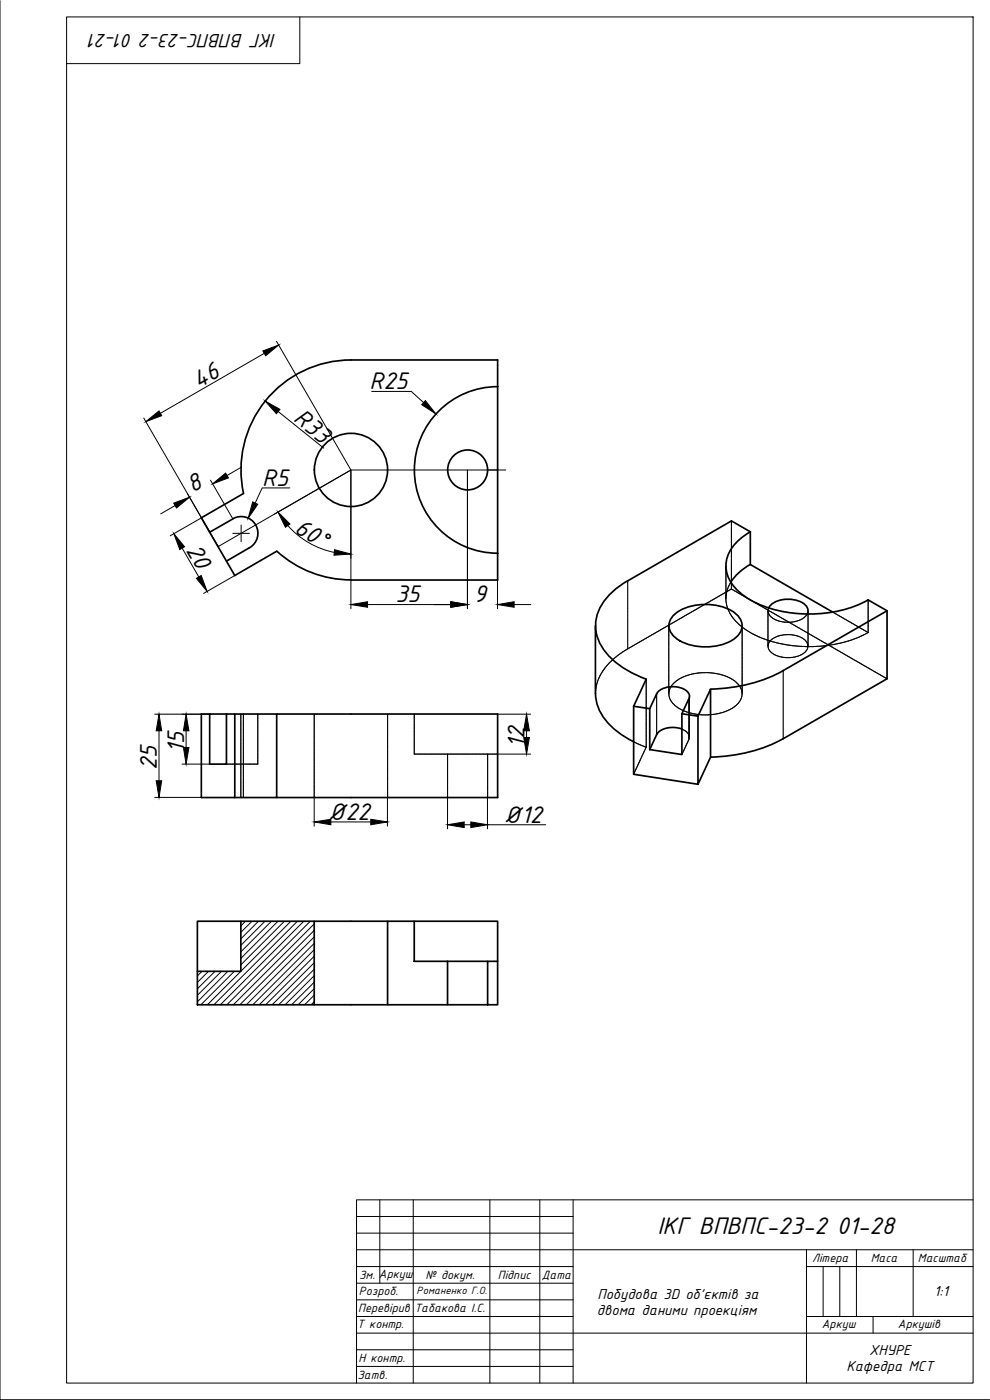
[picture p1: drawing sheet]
<svg xmlns="http://www.w3.org/2000/svg" width="297mm" height="420mm" viewBox="0 0 297 420" stroke-linecap="round" stroke-linejoin="round" font-family="sans-serif">
<defs><g id="words">
<g font-size="7.8">
<text x="59.6" y="116.7" transform="rotate(-30 59.6 116.7)">46</text>
<text x="110.9" y="116.8">R25</text>
<text x="87.8" y="126.2" transform="rotate(39 87.8 126.2)">R33</text>
<text x="57.9" y="147.9" transform="rotate(-30 57.9 147.9)">8</text>
<text x="78.7" y="145.8">R5</text>
<text x="88" y="159.5" transform="rotate(30 88 159.5)">60°</text>
<text x="55.7" y="165" transform="rotate(60 55.7 165)">20</text>
<text x="118.6" y="180.8">35</text>
<text x="142.2" y="180.8">9</text>
<text x="55.2" y="225.9" transform="rotate(-90 55.2 225.9)">15</text>
<text x="157.4" y="224.5" transform="rotate(-90 157.4 224.5)">12</text>
<text x="47.1" y="231" transform="rotate(-90 47.1 231)">25</text>
<text x="98.5" y="246">Ø22</text>
<text x="151.2" y="246.9">Ø12</text>
<text x="197.3" y="370.3">ІКГ ВПВПС-23-2 01-28</text>
</g>
<text font-size="6.2" x="82.8" y="10.3" transform="rotate(-180 82.8 10.3)">ІКГ ВПВПС-23-2 01-21</text>
<g font-size="4.7">
<text x="179.2" y="389.7">Побудова 3D об'єктів за</text>
<text x="280.3" y="388.9">1:1</text>
<text x="179.1" y="394.7">двома даними проекціям</text>
<text x="260.8" y="406.5">ХНУРЕ</text>
<text x="254" y="411.5">Кафедра МСТ</text>
</g>
<g font-size="3.9">
<text x="107.7" y="383.7">Зм. Аркуш</text>
<text x="127.7" y="383.8">№ докум.</text>
<text x="149.4" y="383.8">Підпис</text>
<text x="162.6" y="383.8">Дата</text>
<text x="243.7" y="378.8">Літера</text>
<text x="261.2" y="378.7">Маса</text>
<text x="275.4" y="378.8">Масштаб</text>
<text x="107.7" y="388.8">Розроб.</text>
<text x="107.5" y="393.7">Перевірив</text>
<text x="124.3" y="393.8">Табакова І.С.</text>
<text x="107.2" y="398.5">Т контр.</text>
<text x="246.6" y="398.6">Аркуш</text>
<text x="269.4" y="398.7">Аркушів</text>
<text x="107.3" y="413.8">Затв.</text>
<text x="107.6" y="408.7">Н контр.</text>
</g>
<text font-size="3.4" x="125" y="388.4">Романенко Г.О.</text>
<g font-size=".3">
<text x="149.1" y="140.4">B</text>
<text x="64.9" y="163.5">B</text>
</g>
</g></defs>
<!-- layer: 0 -->
<g fill="none" stroke="#000" stroke-width=".3">
<path d="M20 5.1h272v410h-272zM90 5.1v14h-70M107 365.1h65M107 370.1h65M107 375.1h185M114 360.1v25M124 360.1v55M147 360.1v55M162 360.1v55M172 360.1v55M242 375.1v40M257 375.1v20"/>
<path d="M274 375.1v20M292 360.1h-185v55M107 380.1h65M107 385.1h65M107 390.1h65M107 395.1h65M242 380.1h50M242 395.1h50M247 380.1v15M252 380.1v15M262 395.1v5M107 400.1h185"/>
<path d="M107 405.1h65M107 410.1h65"/>
</g>
<!-- layer: MD_Hidden -->
<g fill="none" stroke="#000" stroke-width=".34">
<path d="M219.5 156.3v.4M219.5 156.8v.4M219.5 157.3v.3M219.5 157.7v.3M219.5 158.1v.4M219.5 158.6v.3M219.5 159v.3M219.5 159.4v.5M219.5 159.9v.3M214 180h-.2M214.1 179.9h-.1M214.2 179.7v.1"/>
<path d="M214.6 179.6l-.3 .1M214.9 179.4l-.3 .1M215.1 179.3l-.1 .1M215.2 179.2l-.1 .1M215.4 179.1l-.1 .1M215.6 179l-.2 .1M215.7 178.9l-.1 .1M215.9 178.8l-.1 .1M216 178.7l-.1 .1M216.2 178.6l-.1 .1M216.4 178.6h-.1M216.7 178.4l-.3 .1"/>
<path d="M216.9 178.3h-.2M217 178.2h-.1M217.2 178.1h-.1M217.3 178v.1M217.4 178l.4-.3v.3M217.8 179.5v.5M217.8 169.8v.3M217.8 170.2v.4M217.8 170.7v.3M217.8 171.1v.3M217.8 171.5v.5M217.8 172v.3"/>
<path d="M217.8 172.4v.3M217.8 172.8v.5M217.8 173.4v.3M217.8 173.7v.3M217.8 174.1v.5M217.8 174.7v.3M217.8 175v.3M217.8 175.4v.5M217.8 176v.3M217.8 176.4v.3M217.8 176.7v.5M217.8 177.3v.3"/>
<path d="M217.8 178.1v.4M217.8 178.6v.3M217.8 179.1v.2M217.9 178.2v.3M217.9 178.6l-.1 .1M217.9 178v.1M218 177.8v.2M218 177.6l-.1 .1M218.1 177.7l-.1 .1M218.1 177.3v.2M218.2 177.1l-.1 .1M218.2 177h.1"/>
<path d="M218.3 176.8v.1M218.3 177.4l-.1 .1M218.4 176.6l-.1 .1M218.4 176.4v.1M218.7 175.9l-.3 .5M218.7 177.2l-.3 .2M218.8 175.6l-.1 .3M218.9 175.4v.1M219 177l-.3 .2M219.1 175l-.2 .3M219.1 177h-.1M219.2 174.9l-.1 .1"/>
<path d="M219.3 174.7l-.1 .1M219.3 176.9h-.1M219.5 176.6v.2M219.5 160.3v.3M219.5 160.7v.5M219.5 161.2v.3M219.5 161.6v.3M219.5 162v.5M219.5 162.6v.3M219.5 162.9v.3M219.5 163.3v.3M219.5 163.7v.1"/>
<path d="M219.5 163.9v.3M219.5 164.3v.2M219.5 164.6v.3M219.5 165v.1M219.5 165.2v.3M219.5 165.6v.3M219.5 165.9v.3M219.5 166.3v.1M219.5 166.5v.3M219.5 166.9v.3M219.5 167.3v.3M219.5 167.6v.1"/>
<path d="M219.5 167.8v.3M219.5 168.2v.3M219.5 168.6v.3M219.5 169h.1M219.5 169.1v.3M219.5 169.5v.3M219.5 169.9v.3M219.5 170.3v.4M219.5 170.8v.3M219.5 171.2v.3M219.5 171.6v.4M219.5 172.1v.3"/>
<path d="M219.5 172.5v.3M219.5 172.9v.5M219.5 173.4v.3M219.5 173.8v.3M219.5 174.2v.5M219.5 174.8v.2M219.5 175.1v.3M219.5 175.5v.5M219.5 176.1v.3M219.5 176.4v.2M219.5 176.8h-.2M219.6 176.9h.1"/>
<path d="M219.8 177h.1M219.9 177l.1 .1M220.1 177.1l.1 .1M220.3 177.2l.4 .3M220.7 177.5h.2M220.9 177.6l.1 .1M221.1 177.7v.1M221.2 177.8l.3 .1M221.5 178l.3 .1M221.9 178.2h.1M222 178.3h.1M222.2 178.4h.1"/>
<path d="M222.3 178.4l.3 .2M222.7 178.6l.3 .2M223 178.8l.1 .1M223.2 178.9l.1 .1M223.3 179l.1 .1M223.5 179.1l.1 .1M223.6 179.2h.2M223.8 179.3l.3 .2M224.2 179.5h.1M224.3 179.6l.3 .1M224.6 179.7l.1 .1M224.8 179.8l.2 .2"/>
<path d="M181.9 199.9l-.2 .4M182.2 199.6l-.2 .3M182.6 199.2l-.4 .4M182.7 199.1l-.1 .1M183.1 198.7l-.3 .3M183.3 198.5l-.2 .1M183.9 197.9l-.6 .6M184.2 197.7l-.2 .2M184.5 197.4l-.3 .2M184.7 197.3l-.2 .1M184.8 197.2h-.1M184.9 197.1h-.1"/>
<path d="M185.1 196.9l-.1 .1M185.2 196.8l-.1 .1M185.4 196.7l-.1 .1M185.5 196.6l-.1 .1M185.7 196.5l-.1 .1M186 196.3l-.3 .1M186.3 196l-.3 .2M186.4 195.9v.1M186.6 195.8l-.1 .1M186.7 195.7l-.1 .1M186.9 195.6l-.1 .1M187.1 195.5l-.2 .1"/>
<path d="M187.2 195.4l-.1 .1M187.4 195.3l-.1 .1M187.5 195.2l-.1 .1M187.7 195.1l-.1 .1M187.9 195l-.2 .1M188 194.9l-.1 .1M188.4 194.7l-.3 .2M188.8 194.5l-.3 .1M188.9 194.4h-.1M189.1 194.3l-.1 .1M189.2 194.2l-.1 .1M189.4 194.1l-.1 .1"/>
<path d="M189.6 194l-.2 .1M190.1 193.7l-.5 .3M190.2 193.6l-.1 .1M190.4 193.5l-.1 .1M190.7 193.4l-.3 .1M191.1 193.2l-.3 .1M191.2 193.1h-.1M191.3 193h.1M191.9 192.7l-.5 .3M192 192.6l-.1 .1M192.2 192.5l-.1 .1M192.3 192.4l-.1 .1"/>
<path d="M192.5 192.3l-.1 .1M193 192.1l-.5 .2M193.1 191.9l-.1 .1M193.3 191.9h-.1M193.5 191.8h-.1M193.6 191.7h-.1M194 191.5l-.3 .1M194.1 191.4l-.1 .1M194.3 191.3h-.1M194.4 191.2v.1M195.1 190.8l-.6 .4M195.2 190.8h.1"/>
<path d="M195.4 190.6l-.1 .1M195.6 190.5l-.1 .1M195.9 190.4l-.3 .1M196.2 190.2l-.2 .1M196.4 190.1l-.1 .1M196.7 189.9l-.3 .1M197.1 189.7l-.3 .2M197.2 189.6l-.1 .1M197.4 189.5l-.1 .1M197.5 189.4l-.1 .1M197.9 189.2l-.3 .2M198 189.1l-.1 .1"/>
<path d="M198.2 189.1h-.1M198.3 188.9l-.1 .1M198.7 188.8l-.3 .1M199 188.6l-.3 .1M199.1 188.5v.1M199.3 188.4l-.1 .1M199.8 188.1l-.5 .2M200 188l-.1 .1M200.1 187.9l-.1 .1M200.3 187.8l-.1 .1M200.4 187.7v.1M200.7 187.8v.1"/>
<path d="M200.7 188v.3M200.7 188.4v.3M200.7 188.8v.4M200.7 189.3v.3M200.7 189.7v.3M200.7 190.1v.4M200.7 190.6v.3M200.7 191v.3M200.7 191.4v.5M200.7 191.9v.3M200.7 192.3v.3M200.7 192.7v.5"/>
<path d="M200.7 193.3v.2M200.7 193.6v.3M200.7 194v.3M200.7 194.4v.1M200.7 194.6v.3M200.7 194.9v.3M200.7 195.3v.3M200.7 195.7v.1M200.7 195.9v.3M200.7 196.3v.3M200.7 196.6v.3M200.7 197v.1"/>
<path d="M200.7 197.2v.3M200.7 197.6v.3M200.7 198v.2M200.7 198.3v.1M200.7 198.5v.3M200.7 198.9v.3M200.7 199.3v.3M200.7 199.6v.1M200.7 199.8v.3M201 187.5l-.5 .2M201.1 187.4h-.1M201.3 187.3h-.1"/>
<path d="M201.4 187.2h-.1M201.6 187.1l-.1 .1M201.9 186.9l-.3 .1M202.1 186.8l-.1 .1M202.2 186.7l-.1 .1M202.4 186.6l-.1 .1M202.6 186.5l-.2 .1M202.9 186.3l-.3 .2M203 186.2l-.1 .1M203.2 186.1l-.1 .1M203.4 186.1h-.1M203.5 186h-.1"/>
<path d="M203.9 185.8l-.3 .1M204 185.7h-.1M204.2 185.6h-.1M204.3 185.5h.1M204.9 185.2l-.5 .3M205 185.1l-.1 .1M205.1 185v.1M205.3 184.9l-.1 .1M205.5 184.8l-.1 .1M205.8 184.7l-.3 .1M206 184.5l-.1 .1M206.1 184.4l-.1 .1"/>
<path d="M206.3 184.4h-.1M206.5 184.3h-.2M207 184l-.5 .2M207.1 183.9h-.1M207.3 183.8l-.1 .1M207.4 183.7l-.1 .1M207.6 183.6l-.1 .1M207.8 183.5l-.2 .1M207.9 183.4l-.1 .1M208.1 183.3l-.1 .1M208.2 183.2v.1M208.4 183.1l-.1 .1"/>
<path d="M208.9 182.8l-.5 .3M209 182.8h.1M209.2 182.7l-.1 .1M209.4 182.6h-.1M209.5 182.5h-.1M209.9 182.3l-.3 .2M210 182.2h-.1M210.2 182.1l-.1 .1M210.4 182l-.1 .1M210.7 181.8l-.3 .2M210.9 181.7l-.2 .1M211 181.7h-.1"/>
<path d="M211.2 181.5l-.1 .1M211.3 181.4l-.1 .1M211.5 181.4h-.1M211.7 181.3h-.2M211.8 181.2h-.1M212 181.1h-.1M212.1 181l-.1 .1M212.3 180.9h-.1M213 180.5l-.7 .3M213.1 180.4l-.1 .1M213.3 180.3l-.1 .1M213.8 180l-.5 .3"/>
<path d="M217.8 180.1v.3M217.8 180.5l.1 .4M217.9 181v.1M218 181.2v.1M218 181.4v.1M218 181.6l.1 .1M218.1 181.7v.3M218.2 182.1v.1M218.2 182.3l.1 .3M218.4 182.6v.2M218.4 182.8v.1M218.5 183v.1"/>
<path d="M218.6 183.2v.1M218.7 183.3v.1M218.7 183.5l.1 .1M218.8 183.7l.1 .1M218.9 183.9h.1M218.9 184l.1 .1M219.1 184.2v.1M219.2 184.3v.1M219.2 184.5l.1 .1M219.4 184.7h.1M219.5 184.8v.1M219.6 185v.1"/>
<path d="M219.7 185.1l.1 .1M219.8 185.3l.1 .1M219.9 185.4l.1 .1M220 185.5l.1 .2M220.1 185.7l.2 .2M220.4 186v.1M220.5 186.1l.1 .1M220.6 186.3l.1 .1M220.7 186.4l.3 .2M221 186.7l.5 .5M221.5 187.2l.1 .1M221.7 187.3l.1 .1"/>
<path d="M221.8 187.5l.2 .2M222.1 187.7l.1 .1M222.2 187.8l.3 .2M222.5 188.1l.1 .1M222.7 187.8v.1M222.7 188v.3M222.7 188.4v.3M222.7 188.8v.4M222.7 189.3v.3M222.7 189.7v.3M222.7 190.1v.4M222.7 190.6v.3"/>
<path d="M222.7 191v.3M222.7 191.4v.5M222.7 191.9v.3M222.7 192.3v.3M222.7 192.7v.5M222.7 193.3v.2M222.7 193.6v.3M222.7 194v.3M222.7 194.4v.1M222.7 194.6v.3M222.7 194.9v.3M222.7 195.3v.3"/>
<path d="M222.7 195.7v.1M222.7 195.9v.3M222.7 196.3v.3M222.7 196.6v.3M222.7 197v.1M222.7 197.2v.3M222.7 197.6v.3M222.7 198v.2M222.7 198.3v.1M222.7 198.5v.3M222.7 198.9v.3M222.7 199.3v.3"/>
<path d="M222.7 199.6v.1M222.7 199.8v.3M222.7 188.2l.2 .2M223 188.4l.1 .1M223.1 188.5l.1 .1M223.3 188.6l.1 .1M223.4 188.7l.1 .1M223.6 188.8l.1 .1M223.7 189h.1M223.9 189.1h.1M224 189.2l.5 .2M224.5 189.5l.6 .3"/>
<path d="M225.1 180l.1 .1M225.2 189.9h.1M225.3 180.1l.4 .3M225.3 189.9l.1 .1M225.5 190l.6 .4M225.8 180.4l.1 .1M225.9 180.5l.1 .1M226.1 180.6l.8 .4M226.1 190.4l.5 .2M226.7 190.6l.1 .1M226.8 190.7l.7 .3M226.9 181.1h.1"/>
<path d="M227.1 181.1l.1 .1M227.2 181.3h.1M227.4 181.4h.1M227.5 191.1l.6 .2M227.5 181.4l.3 .2M227.9 181.6l.1 .1M228 181.7l.1 .1M228.2 191.3l.1 .1M228.2 181.8l.4 .3M228.4 191.4l.1 .1M228.6 191.5h.1M228.7 182.1l.4 .2"/>
<path d="M228.7 191.6l.8 .3M229.2 182.4l.4 .2M229.6 191.9h.1M229.7 182.7h.1M229.8 191.9l.1 .1M229.8 182.8l.3 .1M230 192l.1 .1M230.1 192.1l.5 .1M230.2 182.9l.4 .3M230.4 183.3l.1 .2M230.4 184l.1-.3 .1 .5M230.4 193.3v.4l.1-.4"/>
<path d="M230.4 184.1v.1M230.4 184.2v.3M230.4 184.6v.3M230.4 185v.3M230.4 185.4v.1M230.4 185.5v.3M230.4 185.9v.3M230.4 186.3v.3M230.4 186.7v.1M230.4 186.9v.3M230.4 187.2v.3M230.4 187.6v.3"/>
<path d="M230.4 188v.1M230.4 188.2v.3M230.4 188.6v.2M230.4 188.9v.3M230.4 189.3v.1M230.4 189.5v.3M230.4 189.9v.3M230.4 190.2v.3M230.4 190.6v.5M230.4 191.2v.3M230.4 191.6v.3M230.4 191.9v.5"/>
<path d="M230.4 192.5v.3M230.4 192.9v.3M230.5 182.9v.1M230.5 193.9v.2M230.5 183.1v.1M230.5 194.2v.1M230.5 194.4l.1 .4M230.5 182.8v.1M230.6 182.6l-.1 .1M230.6 182.4v.1M230.6 184.2l.1 .1M230.6 183.2l.5 .3"/>
<path d="M230.7 194.9v.1M230.7 192.2l.1 .1M230.7 192.9l-.2 .3M230.8 195l.1 .3M230.8 184.4l.1 .3M230.8 192.7l-.1 .1M230.8 192.3h.2M230.9 192.6l-.1 .1M230.9 184.7l.4 .3M231 195.4l.3 .3M231 192.4l-.1 .1M231 192.4h.1"/>
<path d="M231.1 192.3v.1M231.1 183.5l.1 .1M231.2 192.4h.1M231.3 185.1l.3 .2M231.3 183.6h.1M231.4 195.7l.1 .1M231.4 192l-.2 .2M231.4 192.4l.1 .1M231.4 183.7l.3 .2M231.5 195.9l.1 .1M231.6 191.9l-.1 .1M231.6 192.5l.4 .2"/>
<path d="M231.6 185.3l.1 .1M231.6 196l.2 .1M231.7 185.5h.2M231.8 183.9h.1M231.8 196.1l.1 .1M231.9 191.7l-.3 .2M231.9 185.5l.1 .1M231.9 196.2l.2 .1M231.9 184h.1M232 191.6h-.1M232.1 185.7h.1M232.1 196.3l.1 .1"/>
<path d="M232.1 192.7h.1M232.1 184.1l.1 .1M232.2 185.8h.1M232.3 196.4l1.1 .5M232.3 192.7l.4 .1M232.3 184.2l.2 .1M232.3 191.4l-.2 .2M232.4 185.8l.1 .1M232.5 185.9l.5 .2M232.6 184.4l.6 .3M232.7 191.2l-.3 .1M232.8 191.1l-.1 .1"/>
<path d="M232.8 192.9h.2M233 191.1h-.1M233 192.9l.3 .1M233.1 186.1l.1 .1M233.2 191l-.1 .1M233.3 186.2v.1M233.3 184.7v.1M233.4 190.9l-.1 .1M233.4 193h.1M233.4 184.8l.1 .1M233.4 186.3l.5 .1M233.5 196.9l.1 .1"/>
<path d="M233.6 193h.1M233.6 184.9l.1 .1M233.7 197h.1M233.7 190.8l-.3 .1M233.7 193.1h.1M233.7 185l.3 .2M233.8 197.1h.2M233.9 190.8h-.1M233.9 193.1h.2M234 186.4l.1 .1M234 197.1h.1M234.1 185.2v.1"/>
<path d="M234.1 190.7l-.1 .1M234.1 193.2h.1M234.1 186.5h.2M234.2 197.1l.5 .1M234.2 185.3l.5 .2M234.3 190.7h-.2M234.3 193.2h.1M234.3 186.5l.1 .1M234.3 190.7h.1M234.5 193.2l.3 .1M234.5 190.6h.2M234.5 186.6h.1"/>
<path d="M234.7 186.6h.3M234.7 185.6l.2 .1M234.8 197.2l.3 .1M234.8 190.6h-.1M234.8 193.3h.1M235 190.5l-.1 .1M235 193.3h.2M235 185.8h.1M235.1 186.6l.4 .1M235.2 197.3h.3M235.2 185.8l.3 .2M235.2 193.4h.1"/>
<path d="M235.4 190.5h-.3M235.4 193.4h.1M235.5 190.5h.3M235.5 197.3l.1 .1M235.5 186.1l.3 .1M235.6 193.4l.5 .1M235.6 186.7h.3M235.7 197.4h.3M235.8 186.2l.2 .1M236 186.7h.1M236 186.3l.1 .1M236.1 197.4h.3"/>
<path d="M236.1 193.5l.3 .1M236.2 186.8h.1M236.2 186.4l.1 .1M236.3 190.5h-.5M236.3 186.5l.1 .1M236.4 190.5h.3M236.4 186.8h.1M236.5 197.4h.1M236.5 186.6h.1M236.5 193.6h.3M236.6 186.8l.3 .1M236.6 197.4h.3"/>
<path d="M236.7 186.7h.2M236.8 190.5h.3M236.9 193.6l.1 .1M236.9 186.7h.3M237 186.9h.1M237.1 193.7h.1M237.2 190.5h.1M237.2 187h.1M237.2 193.7h.2M237.3 187.1h.1M237.3 190.5h.1M237.3 197.3l-.3 .1"/>
<path d="M237.4 197.3h.3M237.4 193.7l.5 .1M237.4 187.2l.3 .1M237.5 190.5h.1M237.7 190.5h.1M237.8 197.3h.1M237.8 186.6l-.5 .1M237.8 187.4h.1M237.9 190.6h.1M238 187.5h.1M238 193.8h.3M238.1 190.6l.3 .1"/>
<path d="M238.1 187.5l.1 .1M238.2 186.6h-.3M238.3 197.2l-.3 .1M238.3 187.6l.1 .1M238.3 197.2h.2M238.4 193.8l.4 .1M238.4 190.7h.1M238.4 187.7l.1 .1M238.5 197.1h.1M238.5 186.5l-.2 .1M238.6 187.8l.1 .1M238.6 190.7h.2"/>
<path d="M238.7 197.1h.1M238.7 186.5h-.1M238.8 187.9l.2 .2M238.8 190.8h.1M238.9 186.4l-.1 .1M238.9 193.9h.3M239 190.8h.1M239.1 188.1l.1 .1M239.2 190.8l.6 .3M239.3 188.2l.1 .1M239.3 193.9h.3M239.4 196.9l-.5 .2"/>
<path d="M239.4 188.3l.3 .1M239.4 186.3l-.4 .1M239.5 196.9h-.1M239.6 186.2l-.1 .1M239.6 193.9l.2 .1M239.7 196.8l-.1 .1M239.7 188.5l.3 .1M239.9 194h.1M239.9 191.1h.1M240 194h.2M240.1 191.2h.1M240.1 188.7h.1"/>
<path d="M240.2 186l-.5 .2M240.2 191.3h.1M240.2 196.6l-.4 .2M240.2 194h.3M240.2 188.8h.1M240.4 188.8l.4 .3M240.4 196.5l-.1 .1M240.4 191.3l.1 .1M240.6 191.4l.1 .1M240.6 196.4l-.1 .1M240.6 194h.5M240.7 185.8l-.5 .2"/>
<path d="M240.7 191.5l.1 .1M240.8 185.7h-.1M240.8 191.6h.2M240.9 196.2l-.3 .2M240.9 189.1l.1 .1M241 185.5l-.1 .1M241 191.7l.3 .2M241 196.1v.1M241 189.2l.1 .1M241.1 185.5h-.1M241.2 196l-.1 .1M241.2 194h.3"/>
<path d="M241.2 189.3l.3 .2M241.3 185.3l-.1 .1M241.3 191.9l.1 .1M241.5 195.7l-.2 .3M241.5 192l.2 .2M241.5 189.5l.3 .2M241.6 194.1h.3M241.6 195.6v.1M241.7 192.3l.1 .1M241.8 184.8l-.5 .5M241.9 195.4l-.2 .2M241.9 192.4l.2 .5"/>
<path d="M241.9 189.7h.1M241.9 184.7v.1M241.9 194.1h.5M242 195.2l-.1 .1M242 184.5v.1M242 189.8l.1 .1M242.1 195.1l-.1 .1M242.1 192.9l.1 .1M242.1 184.4h.1M242.2 184.3h-.1M242.2 189.9h.1M242.2 193.1l.2 .3"/>
<path d="M242.3 194.7l-.2 .3M242.3 194.6h.1M242.3 190l.3 .1M242.4 193.4v.1M242.4 194v.1M242.4 194.2l-.1 .3M242.4 183.3v.3M242.4 183.7v.3M242.4 184.1v.1M242.4 184.2v.3M242.4 184.6v.3M242.4 185v.3"/>
<path d="M242.4 185.4v.1M242.4 185.5v.3M242.4 185.9v.3M242.4 186.3v.3M242.4 186.7v.1M242.4 186.9v.3M242.4 187.2v.3M242.4 187.6v.3M242.4 188v.1M242.4 188.2v.3M242.4 188.6v.2M242.4 188.9v.3"/>
<path d="M242.4 189.3v.1M242.4 189.5v.3M242.4 189.9v.3M242.4 190.2v.3M242.4 190.6v.5M242.4 191.2v.3M242.4 191.6v.3M242.4 191.9v.5M242.4 192.5v.3M242.4 192.9v.3M242.4 193.3v.6M242.5 194.1h.3"/>
<path d="M242.7 190.2l.2 .1M242.9 194.1h.3M243 190.3l.1 .1M243.2 190.5l.2 .1M243.2 194.1h.5M243.5 190.6l.6 .4M243.8 194.1h.3M244.1 191l.1 .1M244.3 191.1l.3 .2M244.3 194l-.1 .1M244.3 194h.2M244.6 194h.3"/>
<path d="M244.6 191.3h.1M244.8 191.4h.1M244.9 191.5l.1 .1M245 194h-.1M245.1 194h.3M245.1 191.6l.3 .1M245.4 191.8l.3 .1M245.5 194h.3M245.7 191.9l.3 .2M245.9 193.9h.4M246.1 192.2h.1M246.3 192.2v.1"/>
<path d="M246.4 192.3l.1 .1M246.4 193.9h.3M246.5 192.4l.3 .2M246.8 193.8h.3M246.9 192.6l.1 .1M247.1 192.7h.1M247.2 192.8l.1 .1M247.3 193.8h-.2M247.4 193.8h.1M247.4 192.9l.5 .3M247.6 193.8h-.1M248 193.3l.3 .1"/>
<path d="M248.2 193.7l-.5 .1M248.3 193.5l.3 .1M248.6 193.7h-.3M248.7 193.6l.1 .1M248.8 193.7l.1 .1M249 193.6h-.3M249 193.6h.1M249 193.8l.1 .1M249.2 193.9l.1 .1M249.2 193.5h.1M249.3 194l.1 .1M249.5 194.1l.4 .3"/>
<path d="M249.5 193.5h-.1M249.6 193.5h.1M249.8 193.5h.1M249.8 183.7h.1M250 183.8l.1 .1M250 194.4h.1M250.1 193.4l-.2 .1M250.1 183.9h.1M250.1 194.5h.1M250.3 194.6l.3 .1M250.3 183.9l.1 .1M250.4 193.4h-.3"/>
<path d="M250.5 193.3h.1M250.5 184.1h.1M250.6 184.2l.5 .2M250.6 194.8l.3 .1M251 194.9v.1M251.1 184.4l.1 .1M251.1 195l.1 .1M251.2 193.2l-.5 .1M251.2 195.1l.2 .1M251.3 184.5l.1 .1M251.4 193.2h-.2M251.4 195.2l.1 .1"/>
<path d="M251.5 184.6v.1M251.6 184.7l.3 .2M251.6 195.3l.3 .2M251.7 193.1l-.3 .1M251.9 184.9l.2 .1M251.9 195.5l.1 .1M252.1 193l-.3 .1M252.1 185h.1M252.1 195.6l.1 .1M252.1 193h.2M252.2 195.7l.3 .1M252.3 185.1l.2 .2"/>
<path d="M252.6 185.3l.4 .2M252.6 195.9l.3 .1M252.8 192.8l-.5 .2M252.9 196.1h.1M253 192.8h-.1M253.1 196.2h.1M253.1 185.5l.1 .1M253.2 196.3h.1M253.2 185.6l.1 .1M253.4 196.3l.4 .3M253.4 185.8h.1M253.5 192.7l-.4 .1"/>
<path d="M253.5 185.8l.3 .2M253.6 192.6h.1M253.8 192.6h.1M253.9 186l.1 .1M253.9 196.6l.1 .1M254 186.1l.1 .1M254 196.7l.1 .1M254.1 192.5h-.1M254.2 186.2l.1 .1M254.2 196.8l.1 .1M254.3 192.4l-.1 .1M254.3 192.4h.2"/>
<path d="M254.3 196.9l.5 .2M254.4 186.3l.1 .1M254.5 186.4l.3 .2M254.8 192.3l-.3 .1M254.8 192.2h.2M254.8 186.6l.3 .1M254.8 197.2l.3 .2M255.1 192.2h.1M255.2 186.8h.1M255.2 197.4h.1M255.3 197.5h.1M255.4 192.1l-.2 .1"/>
<path d="M255.4 186.9h.1M255.4 192.1h.1M255.5 186.9l.1 .1M255.5 197.6l.4 .2M255.7 187.1l.4 .2M255.9 191.9l-.3 .1M256 197.9h.1M256 191.9h-.1M256.2 187.3v.1M256.2 198h.1M256.2 191.8l-.1 .1M256.3 198l.3 .2"/>
<path d="M256.3 187.4l.1 .1M256.5 187.5l.6 .4M256.6 198.2l.3 .2M257 198.4v.1M257.1 191.5l-.8 .3M257.1 187.9l.1 .1M257.1 198.5l.1 .1M257.3 191.4h-.1M257.3 198.6l.1 .1M257.3 188h.1M257.4 191.3l-.1 .1M257.4 188.1h.2"/>
<path d="M257.4 198.7l.5 .3M257.6 188.2l.3 .1M257.6 191.3h-.1M257.9 188.4h.2M257.9 199l.1 .1M258.1 188.5h.1M258.1 199.1h.1M258.2 199.2l.3 .1M258.3 188.6h.1M258.4 188.6l.3 .2M258.5 190.8l-.8 .4M258.6 199.3l.3 .2"/>
<path d="M258.7 188.8l.3 .2M258.9 199.6h.1M259.1 189l.2 .2M259.1 199.6l.1 .1M259.2 199.7l.1 .1M259.3 190.5l-.8 .3M259.4 199.8l.3 .2M259.4 189.2l.1 .1M259.5 190.4h-.1M259.5 189.3l.2 .1M259.6 190.3h-.1M259.7 189.4h.1"/>
<path d="M259.8 190.2h-.1M259.9 189.5l.1 .1M260.1 189.6v.1M260.1 190l-.2 .2M260.2 189.7h.1M260.3 189.9l-.1 .1M260.4 189.8h.1M260.5 189.8l-.2 .1M260.5 180v.3M260.5 180.4v.3M260.5 180.8v.4M260.5 181.3v.3"/>
<path d="M260.5 181.7v.3M260.5 182.1v.4M260.5 182.6v.3M260.5 183v.3M260.5 183.4v.5M260.5 183.9v.3M260.5 184.3v.3M260.5 184.7v.5M260.5 185.3v.2M260.5 185.6v.3M260.5 186v.5M260.5 186.6v.3"/>
<path d="M260.5 186.9v.3M260.5 187.3v.5M260.5 187.9v.3M260.5 188.3v.3M260.5 188.6v.5M260.5 189.2v.3M260.5 189.6v.2M72.3 214.3v.5M72.3 214.8v.3M72.3 215.2v.3M72.3 215.6v.3M72.3 216v.1"/>
<path d="M72.3 216.2v.3M72.3 216.5v.3M72.3 216.9v.3M72.3 217.3v.5M72.3 217.8v.3M72.3 218.2v.3M72.3 218.6v.5M72.3 219.2v.3M72.3 219.5v.3M72.3 219.9v.3M73 214.3v.5M73 214.8v.3"/>
<path d="M73 215.2v.3M73 215.6v.3M73 216v.1M73 216.2v.3M73 216.5v.3M73 216.9v.3M73 217.3v.5M73 217.8v.3M73 218.2v.3M73 218.6v.5M73 219.2v.3M73 219.5v.3"/>
<path d="M73 219.9v.3M77.3 214.3v.2M77.3 214.6v.3M77.3 215v.5M77.3 215.6v.3M77.3 215.9v.3M77.3 216.3v.3M77.3 216.7v.1M77.3 216.9v.3M77.3 217.3v.3M77.3 217.6v.3M77.3 218v.5"/>
<path d="M77.3 218.6v.3M77.3 218.9v.3M77.3 219.3v.5M77.3 219.9v.3M94.3 214.3v.5M94.3 214.8v.3M94.3 215.2v.3M94.3 215.6v.3M94.3 216v.1M94.3 216.2v.3M94.3 216.5v.3M94.3 216.9v.3"/>
<path d="M94.3 217.3v.5M94.3 217.8v.3M94.3 218.2v.3M94.3 218.6v.5M94.3 219.2v.3M94.3 219.5v.3M94.3 219.9v.3M116.3 214.3v.5M116.3 214.8v.3M116.3 215.2v.3M116.3 215.6v.3M116.3 216v.1"/>
<path d="M116.3 216.2v.3M116.3 216.5v.3M116.3 216.9v.3M116.3 217.3v.5M116.3 217.8v.3M116.3 218.2v.3M116.3 218.6v.5M116.3 219.2v.3M116.3 219.5v.3M116.3 219.9v.3M124.3 214.3v.2M124.3 214.6v.3"/>
<path d="M124.3 215v.5M124.3 215.6v.3M124.3 215.9v.3M124.3 216.3v.3M124.3 216.7v.1M124.3 216.9v.3M124.3 217.3v.3M124.3 217.6v.3M124.3 218v.5M124.3 218.6v.3M124.3 218.9v.3M124.3 219.3v.5"/>
<path d="M124.3 219.9v.3M178.6 208.1v.1M178.7 207.5v.1M178.7 207.7v.3M178.7 207.3v.2M178.7 207.2v.1M178.8 206.8l-.1 .3M178.8 206.6v.1M178.8 206.4v.1M178.9 206.2l-.1 .2M178.9 205.9v.3M178.9 205.7v.1"/>
<path d="M179 205.5v.1M179.1 205.1l-.1 .3M179.2 205l-.1 .1M179.3 204.4l-.1 .5M179.4 204.3h.1M179.5 203.9l-.1 .3M179.6 203.7l-.1 .1M179.7 203.5l-.1 .2M179.9 203l-.2 .5M180.2 202.5l-.3 .5M180.3 202.4l-.1 .1M180.3 202.2v.1"/>
<path d="M180.5 202.1h-.1M180.6 201.9l-.1 .1M180.7 201.5l-.1 .3M180.8 201.4v.1M180.9 201.3v.1M181.1 201.1l-.1 .1M181.3 200.8l-.2 .2M181.4 200.7h-.1M181.5 200.5l-.1 .1M181.6 200.4h-.1M193.9 203.8v.2M193.9 204v.3"/>
<path d="M193.9 204.4v.3M193.9 204.8v.3M193.9 205.2v.1M193.9 205.4v.3M193.9 205.7v.3M193.9 206.1v.3M193.9 206.5v.1M193.9 206.7v.3M193.9 207.1v.2M193.9 207.4v.3M193.9 207.8v.5M193.9 208.4v.3"/>
<path d="M193.9 208.7v.3M193.9 209.1v.5M193.9 209.7v.3M193.9 210.1v.3M193.9 210.4v.5M193.9 211v.3M193.9 211.4v.3M193.9 211.8v.4M193.9 212.3v.3M193.9 212.7v.3M193.9 213.1v.4M193.9 213.6v.3"/>
<path d="M193.9 214v.3M193.9 214.4v.4M193.9 214.9v.3M193.9 215.3v.3M193.9 215.7v.5M193.9 216.2v.3M193.9 216.6v.3M193.9 217v.5M193.9 217.6v.2M193.9 217.9v.3M193.9 218.3v.5M193.9 218.9v.3"/>
<path d="M193.9 219.2v.3M193.9 219.6v.3M200.7 208.1v.2M200.7 200.2v.3M200.7 200.6v.3M200.7 201v.4M200.7 201.5v.3M200.7 201.9v.3M200.7 202.3v.4M200.7 202.8v.3M200.7 203.2v.3M200.7 203.6v.4"/>
<path d="M200.7 204.1v.3M200.7 204.5v.3M200.7 204.9v.5M200.7 205.4v.3M200.7 205.8v.3M200.7 206.2v.5M200.7 206.8v.3M200.7 207.1v.3M200.7 207.5v.5M200.7 208v.2M200.7 208.4v.1M200.7 208.6v.1"/>
<path d="M200.7 208.7v.2M200.7 207.6v.3M200.7 209h.1M200.8 209.1v.2M200.9 207.1l-.2 .5M200.9 209.3v.1M200.9 206.9v.2M200.9 209.5l.1 .1M201 209.7v.1M201 206.8h.1M201 206.5v.2M201 209.8l.3 .5"/>
<path d="M201.1 206.4v.1M201.3 210.3l.1 .1M201.4 205.9l-.2 .4M201.4 210.5l.1 .1M201.5 205.7v.2M201.5 210.7l.2 .2M201.8 205.5l-.3 .2M201.8 210.9v.1M201.8 211.1l.1 .1M202 211.2l.1 .1M202 205.2l-.2 .2M202.1 205.1h.1"/>
<path d="M202.1 211.3l.1 .1M202.3 211.5l.2 .2M202.4 204.8l-.2 .2M202.5 211.8h.1M202.7 204.6l-.2 .2M202.7 211.8l.2 .2M202.8 204.4l-.1 .1M203 204.3l-.1 .1M203 212.1l.1 .1M203.1 212.2l.3 .2M203.2 204.2l-.2 .1M203.3 204.1l-.1 .1"/>
<path d="M203.4 212.4l.1 .1M203.5 204l-.1 .1M203.6 212.5l.3 .2M203.6 203.9l-.1 .1M203.8 203.8h-.1M203.9 203.7l-.1 .1M203.9 212.7l.1 .1M204.1 203.6l-.1 .1M204.1 212.8l.1 .1M204.3 212.9h.1M204.4 213l.3 .1M204.4 203.5l-.3 .1"/>
<path d="M204.6 218.8l.1 .1M204.7 213.1l.2 .1M204.8 218.9l.4 .2M204.9 213.2l.1 .1M204.9 203.2l-.4 .2M205.1 203.1l-.1 .1M205.1 213.3h.1M205.3 203l-.2 .1M205.3 213.4h.1M205.3 219.2h.1M205.4 203h.1M205.4 213.4l.1 .1"/>
<path d="M205.4 219.2l.1 .1M205.6 219.3l.1 .1M205.6 202.9h-.1M205.6 213.5l.6 .2M205.7 219.5h.2M205.8 202.8l-.1 .1M205.9 219.5l.2 .3M206.2 219.8l.2 .2M206.3 202.6l-.4 .2M206.3 213.7l.1 .1M206.5 202.6h-.1M206.5 213.8l.1 .1"/>
<path d="M206.7 213.9l.3 .1M206.8 209v.3M206.8 209.3v.3M206.8 209.7v.3M206.8 210.1v.1M206.8 210.3v.3M206.8 210.7v.2M206.8 211v.3M206.8 211.4v.1M206.8 211.6v.3M206.8 212v.3M206.8 212.3v.3"/>
<path d="M206.8 212.7v.1M206.8 212.9v.3M206.8 213.3v.3M206.8 213.7v.3M206.8 214v.5M206.8 214.6v.3M206.8 215v.3M206.8 215.3v.5M206.8 215.9v.3M206.8 216.3v.3M206.8 216.7v.4M206.8 217.2v.3"/>
<path d="M206.8 217.6v.3M206.8 218v.4M206.8 218.5v.3M206.8 218.9v.3M206.8 219.3v.5M206.8 219.8v.3M207.1 214h.1M207.2 202.4l-.6 .2M207.2 214l.5 .1M207.4 202.4h-.1M207.8 214.1l.4 .1M207.8 202.3l-.3 .1"/>
<path d="M208.2 202.2l-.3 .1M208.3 202.1l-.1 .1M208.3 214.2h.1M208.4 202.1h.1M208.5 214.3h.1M208.7 214.3h.1M208.7 202.1h-.1M208.9 202.1h-.1M208.9 214.3l.1 .1M209 202.1h.1M209 214.4h.2M209.3 202l-.2 .1"/>
<path d="M209.3 214.4l.4 .1M209.8 202h-.5M209.8 214.5h.3M209.9 201.9h.3M210.2 214.5h.5M210.3 201.9h.1M210.4 201.9h.2M210.7 201.9h.1M210.7 214.5h.3M210.8 201.9h.3M211.1 214.5h.3M211.2 201.9h.3"/>
<path d="M211.5 214.5h.5M211.9 201.8l-.3 .1M212 201.8h.1M212 214.5h.3M212.1 201.8l.3 .1M212.5 201.9h.3M212.7 214.5h-.3M212.8 214.5h.3M212.9 201.9h.5M213.1 214.5h.2M213.4 214.5h.3M213.4 201.9l.2 .1"/>
<path d="M213.6 202h.1M213.7 214.4h.3M213.8 202h.2M214 202h.1M214.1 214.4h.1M214.2 202.1h.1M214.3 214.4h.1M214.4 202.1h.3M214.5 214.3h.1M214.8 202.1l.4 .1M214.8 214.3h-.1M215.1 214.2l-.3 .1"/>
<path d="M215.2 214.2h.1M215.3 202.2h.1M215.5 202.3h.3M215.7 214.1l-.3 .1M215.9 202.4h.1M215.9 214.1h-.1M216 202.4h.2M216.2 202.4l.1 .1M216.2 214h-.3M216.4 202.5h.1M216.4 213.9l-.1 .1M216.6 202.5l.1 .1"/>
<path d="M216.7 202.6h.2M216.9 202.6l.1 .1M217 213.8l-.5 .1M217.1 202.7h.1M217.1 213.7h-.1M217.3 202.7l.1 .1M217.5 202.8l.3 .1M217.8 202.9l.6 .3M218 213.4l-.8 .3M218.2 213.3l-.1 .1M218.4 213.2l-.1 .1M218.5 203.2l.1 .1"/>
<path d="M218.5 213.1l-.1 .1M218.7 203.3l.2 .2M218.7 213.1h-.1M218.9 213l-.1 .1M219 203.5l.3 .1M219 212.9l-.1 .1M219.2 212.9h-.1M219.3 203.7l.3 .1M219.4 212.7l-.2 .1M219.5 212.6l-.1 .1M219.6 203.8l.3 .2M219.7 212.6h-.1"/>
<path d="M219.8 212.4v.1M220 204l.3 .3M220 212.3l-.1 .1M220.2 212.3h-.2M220.3 212.1l-.1 .1M220.4 204.3l.2 .3M220.5 212l-.2 .1M220.6 211.9l-.1 .1M220.7 204.6l.7 .7M220.8 211.8h-.2M221.5 205.4l.1 .1M221.6 211l-.8 .8"/>
<path d="M221.6 205.5l.1 .1M221.7 210.9h-.1M221.7 205.7l.1 .1M221.8 210.7l-.1 .1M221.9 210.5l-.1 .2M221.9 205.8v.1M222 206v.1M222 210.4l-.1 .1M222 206.1l.1 .1M222.1 210.2l-.1 .1M222.2 206.3v.1M222.2 206.5l.1 .1"/>
<path d="M222.3 206.6l.1 .2M222.3 209.7l-.2 .5M222.4 206.8l.1 .5M222.4 209.6v.1M222.5 209.4v.1M222.5 209.2v.1M222.5 207.3l.1 .3M222.6 208.7h.1M222.6 208.8l-.1 .3M222.6 207.7v.1M222.6 208.4v.2M222.7 208.3l-.1 .1"/>
<path d="M222.7 200.2v.3M222.7 200.6v.3M222.7 201v.4M222.7 201.5v.3M222.7 201.9v.3M222.7 202.3v.4M222.7 202.8v.3M222.7 203.2v.3M222.7 203.6v.4M222.7 204.1v.3M222.7 204.5v.3M222.7 204.9v.5"/>
<path d="M222.7 205.4v.3M222.7 205.8v.3M222.7 206.2v.5M222.7 206.8v.3M222.7 207.1v.3M222.7 207.5v.7M259.7 200l.1 .1M259.9 200.1l.1 .1M260.1 200.2v.1M260.2 200.3l.1 .1M260.3 200.4h.2M260.5 200.5l.3 .1"/>
<path d="M260.9 200.7h.1M261 200.7l.1 .1M261.2 200.9h.1M261.3 201l.5 .2M261.8 201.2l.1 .1M262 201.3l.1 .1M262.2 201.4l.1 .1M262.3 201.5l.5 .3M262.8 201.8h.1M263 201.9h.1M263.1 202l.1 .1M263.3 202.1l.4 .2"/>
<path d="M263.8 202.4h.1M263.9 202.4l.3 .2M264.2 202.6l.2 .1M264.4 202.7l.1 .1M264.6 202.8l.3 .2M264.9 203l.1 .1M265.1 203.1l.1 .1M265.2 203.2h.1M265.4 203.3l.3 .2M265.7 203.5h.2M265.9 203.6h.1M266.1 203.7h.1"/>
<path d="M67.9 229.3h.2M68.2 229.3h.4M68.7 229.3h.3M69.1 229.3h.3M69.5 229.3h.4M70 229.3h.3M70.4 229.3h.3M70.8 229.3h.4M71.3 229.3h.3M71.7 229.3h.3M72.1 229.3h.3M72.3 220.3v.1"/>
<path d="M72.3 220.5v.3M72.3 220.9v.2M72.3 221.2v.3M72.3 221.6v.5M72.3 222.2v.3M72.3 222.5v.3M72.3 222.9v.5M72.3 223.5v.3M72.3 223.9v.3M72.3 224.2v.3M72.3 224.6v.1M72.3 224.8v.3"/>
<path d="M72.3 225.2v.3M72.3 225.6v.2M72.3 225.9v.5M72.3 226.5v.3M72.3 226.9v.3M72.3 227.2v.5M72.3 227.8v.3M72.3 228.2v.3M72.3 228.6v.3M72.3 228.9v.1M72.3 229.1v.3M72.3 229.5v.3"/>
<path d="M72.3 229.9v.3M72.3 230.3v.4M72.3 230.8v.3M72.3 231.2v.3M72.3 231.6v.4M72.3 232.1v.3M72.3 232.5v.3M72.3 232.9v.3M72.3 233.3h.1M72.3 233.4v.3M72.3 233.8v.3M72.3 234.2v.3"/>
<path d="M72.3 234.6v.4M72.3 235.1v.3M72.3 235.5v.3M72.3 235.9v.4M72.3 236.4v.3M72.3 236.8v.3M72.3 237.2v.3M72.3 237.6v.1M72.3 237.7v.3M72.3 238.1v.3M72.3 238.5v.3M72.3 238.9v.5"/>
<path d="M72.5 229.3h.1M72.6 229.3h.3M73 229.3h.3M73 220.3v.1M73 220.5v.3M73 220.9v.2M73 221.2v.3M73 221.6v.5M73 222.2v.3M73 222.5v.3M73 222.9v.5M73 223.5v.3"/>
<path d="M73 223.9v.3M73 224.2v.3M73 224.6v.1M73 224.8v.3M73 225.2v.3M73 225.6v.2M73 225.9v.5M73 226.5v.3M73 226.9v.3M73 227.2v.5M73 227.8v.3M73 228.2v.3"/>
<path d="M73 228.6v.3M73 228.9v.1M73 229.1v.3M73 229.5v.3M73 229.9v.3M73 230.3v.4M73 230.8v.3M73 231.2v.3M73 231.6v.4M73 232.1v.3M73 232.5v.3M73 232.9v.3"/>
<path d="M73 233.3h.1M73 233.4v.3M73 233.8v.3M73 234.2v.3M73 234.6v.4M73 235.1v.3M73 235.5v.3M73 235.9v.4M73 236.4v.3M73 236.8v.3M73 237.2v.3M73 237.6v.1"/>
<path d="M73 237.7v.3M73 238.1v.3M73 238.5v.3M73 238.9v.5M73.4 229.3h.3M73.8 229.3h.1M74 229.3h.3M74.3 229.3h.3M74.7 229.3h.2M75 229.3h.3M75.4 229.3h.3M75.8 229.3h.3"/>
<path d="M76.2 229.3h.1M76.3 229.3h.3M76.7 229.3h.3M77.1 229.3h.1M77.3 229.3h.1M77.3 220.3v.3M77.3 220.6v.3M77.3 221v.1M77.3 221.2v.3M77.3 221.6v.3M77.3 222v.3M77.3 222.3v.5"/>
<path d="M77.3 222.9v.3M77.3 223.3v.3M77.3 223.6v.5M77.3 224.2v.3M77.3 224.6v.3M77.3 225v.3M77.3 225.3v.1M77.3 225.5v.3M77.3 225.9v.3M77.3 226.3v.3M77.3 226.7v.4M77.3 227.2v.3"/>
<path d="M77.3 227.6v.3M77.3 228v.4M77.3 228.5v.3M77.3 228.9v.3M94.3 220.3v.1M94.3 220.5v.3M94.3 220.9v.2M94.3 221.2v.3M94.3 221.6v.5M94.3 222.2v.3M94.3 222.5v.3M94.3 222.9v.5"/>
<path d="M94.3 223.5v.3M94.3 223.9v.3M94.3 224.2v.3M94.3 224.6v.1M94.3 224.8v.3M94.3 225.2v.3M94.3 225.6v.2M94.3 225.9v.5M94.3 226.5v.3M94.3 226.9v.3M94.3 227.2v.5M94.3 227.8v.3"/>
<path d="M94.3 228.2v.3M94.3 228.6v.3M94.3 228.9v.1M94.3 229.1v.3M94.3 229.5v.3M94.3 229.9v.3M94.3 230.3v.4M94.3 230.8v.3M94.3 231.2v.3M94.3 231.6v.4M94.3 232.1v.3M94.3 232.5v.3"/>
<path d="M94.3 232.9v.3M94.3 233.3h.1M94.3 233.4v.3M94.3 233.8v.3M94.3 234.2v.3M94.3 234.6v.4M94.3 235.1v.3M94.3 235.5v.3M94.3 235.9v.4M94.3 236.4v.3M94.3 236.8v.3M94.3 237.2v.3"/>
<path d="M94.3 237.6v.1M94.3 237.7v.3M94.3 238.1v.3M94.3 238.5v.3M94.3 238.9v.5M116.3 220.3v.1M116.3 220.5v.3M116.3 220.9v.2M116.3 221.2v.3M116.3 221.6v.5M116.3 222.2v.3M116.3 222.5v.3"/>
<path d="M116.3 222.9v.5M116.3 223.5v.3M116.3 223.9v.3M116.3 224.2v.3M116.3 224.6v.1M116.3 224.8v.3M116.3 225.2v.3M116.3 225.6v.2M116.3 225.9v.5M116.3 226.5v.3M116.3 226.9v.3M116.3 227.2v.5"/>
<path d="M116.3 227.8v.3M116.3 228.2v.3M116.3 228.6v.3M116.3 228.9v.1M116.3 229.1v.3M116.3 229.5v.3M116.3 229.9v.3M116.3 230.3v.4M116.3 230.8v.3M116.3 231.2v.3M116.3 231.6v.4M116.3 232.1v.3"/>
<path d="M116.3 232.5v.3M116.3 232.9v.3M116.3 233.3h.1M116.3 233.4v.3M116.3 233.8v.3M116.3 234.2v.3M116.3 234.6v.4M116.3 235.1v.3M116.3 235.5v.3M116.3 235.9v.4M116.3 236.4v.3M116.3 236.8v.3"/>
<path d="M116.3 237.2v.3M116.3 237.6v.1M116.3 237.7v.3M116.3 238.1v.3M116.3 238.5v.3M116.3 238.9v.5M124.3 226.3h.1M124.3 220.3v.3M124.3 220.6v.3M124.3 221v.1M124.3 221.2v.3M124.3 221.6v.3"/>
<path d="M124.3 222v.3M124.3 222.3v.5M124.3 222.9v.3M124.3 223.3v.3M124.3 223.6v.5M124.3 224.2v.3M124.3 224.6v.3M124.3 225v.3M124.3 225.3v.1M124.3 225.5v.3M124.3 225.9v.3M124.5 226.3h.4"/>
<path d="M125 226.3h.3M125.4 226.3h.3M125.8 226.3h.4M126.3 226.3h.3M126.7 226.3h.3M127.1 226.3h.5M127.6 226.3h.3M128 226.3h.3M128.4 226.3h.3M128.8 226.3h.1M128.9 226.3h.3M129.3 226.3h.3"/>
<path d="M129.7 226.3h.3M130.1 226.3h.1M130.3 226.3h.3M130.6 226.3h.3M131 226.3h.3M131.4 226.3h.1M131.6 226.3h.3M132 226.3h.2M132.3 226.3h.3M132.7 226.3h.5M133.3 226.3h.3M133.6 226.3h.3"/>
<path d="M134 226.3h.5M134.3 226.3v.1M134.3 226.5v.3M134.3 226.9v.3M134.3 227.2v.5M134.3 227.8v.3M134.3 228.2v.3M134.3 228.6v.3M134.3 228.9v.1M134.3 229.1v.3M134.3 229.5v.3M134.3 229.9v.3"/>
<path d="M134.3 230.3v.4M134.3 230.8v.3M134.3 231.2v.3M134.3 231.6v.4M134.3 232.1v.3M134.3 232.5v.3M134.3 232.9v.3M134.3 233.3h.1M134.3 233.4v.3M134.3 233.8v.3M134.3 234.2v.3M134.3 234.6v.4"/>
<path d="M134.3 235.1v.3M134.3 235.5v.3M134.3 235.9v.4M134.3 236.4v.3M134.3 236.8v.3M134.3 237.2v.3M134.3 237.6v.1M134.3 237.7v.3M134.3 238.1v.3M134.3 238.5v.3M134.3 238.9v.5M134.6 226.3h.3"/>
<path d="M135 226.3h.3M135.3 226.3h.5M135.9 226.3h.3M136.3 226.3h.3M136.7 226.3h.4M137.2 226.3h.3M137.6 226.3h.3M138 226.3h.4M138.5 226.3h.3M138.9 226.3h.3M139.3 226.3h.3M139.7 226.3h.1"/>
<path d="M139.8 226.3h.3M140.2 226.3h.3M140.6 226.3h.3M141 226.3h.1M141.1 226.3h.3M141.5 226.3h.1M141.7 226.3h.1M141.9 226.3h.3M142.3 226.3h.1M142.5 226.3h.2M142.8 226.3h.3M143.2 226.3h.1"/>
<path d="M143.4 226.3h.1M143.6 226.3h.5M144.1 226.3h.3M144.5 226.3h.3M144.9 226.3h.5M145.5 226.3h.3M145.8 226.3h.3M146.2 226.3h.5M146.3 226.3v.1M146.3 226.5v.3M146.3 226.9v.3M146.3 227.2v.5"/>
<path d="M146.3 227.8v.3M146.3 228.2v.3M146.3 228.6v.3M146.3 228.9v.1M146.3 229.1v.3M146.3 229.5v.3M146.3 229.9v.3M146.3 230.3v.4M146.3 230.8v.3M146.3 231.2v.3M146.3 231.6v.4M146.3 232.1v.3"/>
<path d="M146.3 232.5v.3M146.3 232.9v.3M146.3 233.3h.1M146.3 233.4v.3M146.3 233.8v.3M146.3 234.2v.3M146.3 234.6v.4M146.3 235.1v.3M146.3 235.5v.3M146.3 235.9v.4M146.3 236.4v.3M146.3 236.8v.3"/>
<path d="M146.3 237.2v.3M146.3 237.6v.1M146.3 237.7v.3M146.3 238.1v.3M146.3 238.5v.3M146.3 238.9v.5M146.8 226.3h.3M147.2 226.3h.2M147.5 226.3h.5M148.1 226.3h.3M148.5 226.3h.3M148.8 226.3h.5"/>
<path d="M190.1 222.6l.7 .3M190.3 231.9l-.2 .5M190.5 231.4l-.2 .5M190.8 223l.6 .3M190.9 230.7l-.3 .7M190.9 230.5v.2M191.1 230.2l-.1 .3M191.5 223.3h.1M191.5 229.4l-.4 .8M191.6 223.4l.7 .2M192.1 228.2l-.6 1.1M192.2 227.8l-.1 .3"/>
<path d="M192.3 227.7l-.1 .1M192.3 223.6l.1 .1M192.4 227.5l-.1 .1M192.4 227.3v.1M192.5 227.2h.1M192.5 223.7l.1 .1M192.6 227l-.1 .1M192.7 226.8l-.1 .1M192.7 223.8h.1M192.7 226.7h.1M192.8 226.5v.1M192.9 223.9l.4 .1"/>
<path d="M192.9 226.3v.1M193 226.1v.1M193.1 226l-.1 .1M193.2 225.8l-.1 .1M193.3 225.6l-.1 .1M193.3 225.5v.1M193.4 225.3l-.1 .1M193.4 224.1l.3 .1M193.5 225.1l-.1 .1M193.5 225h.1M193.6 224.8v.1M193.7 224.2h.2"/>
<path d="M193.8 224.4l-.2 .3M193.9 224.2l-.1 .2M193.9 220v.1M193.9 220.2v.3M193.9 220.6v.3M193.9 220.9v.3M193.9 221.3v.1M193.9 221.5v.3M193.9 221.9v.3M193.9 222.3v.2M193.9 222.6v.1M193.9 222.8v.3"/>
<path d="M193.9 223.2v.3M193.9 223.6v.3M193.9 223.9v.1M193.9 224.1v.1M204.6 226.4h.1M204.9 225.7l-.3 .6M205.2 225.2l-.2 .4M205.5 224.5l-.3 .6M205.9 223.6l-.4 .9M206 223.3l-.1 .3M206.3 222.8l-.2 .5M206.4 222.6l-.1 .2"/>
<path d="M206.4 220.1l.1 .1M206.5 222.5l-.1 .1M206.5 220.3h.1M206.6 222.1l-.1 .3M206.6 220.4l.1 .1M206.7 220.6v.1M206.7 221.9l-.1 .2M206.8 220.8v.3M206.8 221.7l-.1 .1M206.8 221.5v.1M206.8 221.1v.1M206.8 221.3v.1"/>
<path d="M206.8 220.2v.3M206.8 220.6v.5"/>
</g>
<!-- layer: MD_Visible -->
<g fill="none" stroke="#000" stroke-width=".51">
<path d="M149.3 116a25 25 0 0 0-25 25 25 25 0 0 0 25 25M62.9 159.7l7-4a5 5 0 0 1 6.8 1.8 5 5 0 0 1-1.8 6.9M62.9 159.7l5 8.7 6.9-4M73 148.1l-12.6 7.3 2.5 4.3M73.1 148.1a33 33 0 0 1 32.2-40.1h44v66.1h-44M225.1 159.6a12.8 12.8 0 0 0-7.3 9.6 11.2 11.2 0 0 0 5.7 9.8 37.8 37.8 0 0 0 28.2 4.3l1.9-.4a29.5 29.5 0 0 0 6.9-2.9l5.6 3.3v20.4l-31.1 18M225.1 159.6v9.8l24.7 14.3M225.1 159.6l-5.6-3.3-31.2 18M83 165.4l-12.6 7.3-2.5-4.3M83.1 165.4a33 33 0 0 0 22.2 8.6M188.4 174.3a17.8 17.8 0 0 0-9.6 11.9 14.1 14.1 0 0 0 6.5 13l3.9 2.5 4.7 2.1-3.8 8.2v20.4l19.3 3M225.1 169.4a16.7 16.7 0 0 0-5.8 5.3"/>
<path d="M178.6 187.8v20.4M202.1 184.6a15.9 15.9 0 0 1 15.2-2.3 6.7 6.7 0 0 1 5.4 5.5 6.7 6.7 0 0 1-5.4 5.4 16.8 16.8 0 0 1-14.4-1.6 4.4 4.4 0 0 1-.8-7zM230.7 182.4a7.1 7.1 0 0 1 7.3-2.4 4.8 4.8 0 0 1 4.4 3.2l-.2 1M266.1 183.3l-31.1 18a46.7 46.7 0 0 1-21.8 5.5M62.9 214.3h5v15h-5zM62.9 214.3h-2.5v25.1h10M67.9 214.3h2.5M83 214.3h-12.6v25.1M178.7 208.2a14.9 14.9 0 0 0 7.2 11.9l4.2 2.5M190.1 212l4.8 .7M204.6 214.2l4.8 .7M204.6 218.8a7.2 7.2 0 0 0-7.3 1.2l-2.4 5"/>
<path d="M206.7 209.7l-2.1 4.5v12.2l-9.7-1.4M206.7 209.7a2.38 2.38 0 0 0-1.8-3 7.2 7.2 0 0 0-7.6 1l-2.4 5v12.3M213.2 206.8v20.4l-3.8 8.2v-20.5zM70.4 239.4h12.6v-25.1h66.3v25.1h-66.3M235 221.7a46.7 46.7 0 0 1-21.8 5.5M72.3 276.5h22v25h-35.1v-10h13.1zM72.3 276.5h-13.1v15M94.3 276.5h22M116.3 276.5h8v12h10v13h-18zM124.3 276.5h25v12M134.3 288.5h12M94.3 301.5h22"/>
<path d="M134.3 301.5h15v-13h-3v13"/>
<circle cx="105.3" cy="141" r="11"/>
<circle cx="140.3" cy="141" r="6"/>
</g>
<!-- layer: MD_Visible Narrow -->
<path d="M197 208.2v12.3M235 201.3v20.4" fill="none" stroke="#000" stroke-width=".34"/>
<!-- layer: MD_Hidden Narrow -->
<g fill="none" stroke="#000" stroke-width=".3">
<path d="M188.3 174.3v.2M188.3 174.5v.5M188.3 175.1v.3M188.3 175.5v.3M188.3 175.9v.4M188.3 176.4v.3M188.3 176.8v.3M188.3 177.2v.4M188.3 177.7v.3M188.3 178.1v.3M188.3 178.5v.4M188.3 179v.3"/>
<path d="M188.3 179.4v.3M188.3 179.8v.5M188.3 180.3v.3M188.3 180.7v.3M188.3 181.1v.5M188.3 181.7v.2M188.3 182v.3M188.3 182.4v.5M188.3 183v.3M188.3 183.3v.3M188.3 183.7v.3M188.3 184.1v.1"/>
<path d="M188.3 184.3v.3M188.3 184.7v.3M188.3 185v.3M188.3 185.4v.1M188.3 185.6v.3M188.3 186v.3M188.3 186.4v.2M188.3 186.7v.1M188.3 186.9v.3M188.3 187.3v.3M188.3 187.7v.3M188.3 188v.1"/>
<path d="M188.3 188.2v.3M188.3 188.6v.3M188.3 189v.3M188.3 189.4v.4M188.3 189.9v.3M188.3 190.3v.3M188.3 190.7v.4M188.3 191.2v.3M188.3 191.6v.3M188.3 192v.4M188.3 192.5v.3M188.3 192.9v.3"/>
<path d="M188.3 193.3v.5M188.3 193.8v.3M188.3 194.2v.3M188.3 194.6v.1M206.7 209.7v.5M206.7 210.3v.3M206.7 210.7v.2M206.7 211v.5M206.7 211.6v.3M206.7 212v.3M206.7 212.3v.5M206.7 212.9v.3"/>
<path d="M206.7 213.3v.3M206.7 213.7v.4M206.7 214.2v.3M206.7 214.6v.3M206.7 215v.4M206.7 215.5v.3M206.7 215.9v.3M206.7 216.3v.3M206.7 216.7h.1M206.7 216.8v.3M206.7 217.2v.3M206.7 217.6v.3"/>
<path d="M206.7 218v.1M206.7 218.1v.3M206.7 218.5v.3M206.7 218.9v.3M206.7 219.3v.1M206.7 219.5v.3M206.7 219.8v.3M206.7 220.2v.3M206.7 220.6v.1M206.7 220.8v.3M206.7 221.1v.3M206.7 221.5v.3"/>
<path d="M206.7 221.9v.1"/>
</g>
<g fill="none" stroke="#000" stroke-width=".3">
<path d="M0 .2v419.9h296.9M79.3 106l-31.2 18M83 102.4l22.3 38.7v41.6M111.5 117.5h11.9l3.7 3.3M149.3 108v74.7M43.1 125.5l22.3 38.5M83.4 123.5l13.8 11M52.5 151.7l-4.3 2.5M56.2 148.1l6.7 11.6M60.5 155.4l-9.4 5.4M63.2 144.1l6.6 11.6M72.3 157.6v5"/>
<path d="M72.4 140.2l-4.3 2.5M82.3 154.3l23-13.2v26.5M86.4 157.7a25.3 25.3 0 0 0 13.9 8.1M87 146.4h-8.3l-2.1 4.6M140.3 141.1v41.6M146.8 141.1h5M54.7 164.5l4.9 8.6M69.8 160.1h5M70.4 172.7l-9.3 5.4M110.3 181.4h25M154.3 181.4h5M46.4 214.3h16.5"/>
<path d="M47.7 219.3v15M55.8 219.3v5M149.3 214.3h9.9M158 219.3v2M46.4 239.3h14.1M54.6 229.3h8.3M94.3 239.3v8.6M116.2 239.3v8.6M134.3 239.3v9.5M146.3 239.3v9.5M149.3 226.3h9.9M99.3 246.7h12"/>
<path d="M139.3 247.5h2M146.3 247.5h17.4"/>
</g>
<!-- layer: MD_Hatching -->
<g fill="none" stroke="#000" stroke-width=".3">
<path d="M73.6 276.5l-1.3 1.4M75.6 276.5l-3.3 3.3M77.5 276.5l-5.2 5.3M79.5 276.5l-7.2 7.2M81.4 276.5l-9.1 9.2M83.4 276.5l-11.1 11.1M85.3 276.5l-13 13.1M87.2 276.5l-25 25M89.2 276.5l-25 25M91.1 276.5l-25 25M93 276.5l-24.9 25M94.3 277.3l-24.3 24.2"/>
<path d="M94.3 279.2l-22.3 22.3M60.6 291.5l-1.3 1.3M62.5 291.5l-3.2 3.3M64.5 291.5l-5.2 5.2M66.4 291.5l-7.1 7.2M68.3 291.5l-9 9.1M70.3 291.5l-10 10M94.3 281.2l-20.4 20.3M94.3 283.1l-18.4 18.4M94.3 285l-16.5 16.5M94.3 287l-14.6 14.5M94.3 288.9l-12.6 12.6"/>
<path d="M94.3 290.9l-10.7 10.6M94.3 292.8l-8.7 8.7M94.3 294.8l-6.8 6.7M94.3 296.7l-4.8 4.8M94.3 298.7l-2.9 2.8M94.3 300.6l-1 .9"/>
</g>
<!-- layer: MD_Annotation -->
<path d="M149.3 140.8v.3h-44l-39.9 22.9-.1-.2" fill="none" stroke="#000" stroke-width=".3"/>
<path d="M149.3 140.6v.2zM65.2 163.6l.2 .2z" fill="#000" stroke="#000" stroke-width=".3"/>
<g fill="#000" stroke="#000" stroke-width=".3">
<path d="M78.9 105.3l4.7-1.8-3.9 3.3zM43.8 126.5l3.9-3.2 .8 1.5zM79.5 120.4l4.5 2.5-1.1 1.3zM127.6 120.2l3.2 4-4.3-2.7zM52.1 151l4.8-1.8-3.9 3.2zM63.8 145.2l3.9-3.2 .8 1.4zM75.8 150.6l1.5 .7-2.8 4.2zM83.4 153.7l3.6 3.6-1.4 .9zM52.2 160.1l3.2 4-1.5 .8zM58.9 173.6l1.5-.9 1.7 4.8zM100.4 165l4.9 1.3-5.1 .3zM105.3 181.4l5-.8v1.6z"/>
<path d="M135.3 180.6l5 .8-5 .8zM149.3 181.4l5-.8v1.6zM47.7 214.3l.8 5h-1.6zM55.8 214.3l.9 5h-1.7zM158 214.3l.8 5h-1.7zM46.9 234.3h1.6l-.8 5zM55 224.3h1.7l-.9 5zM157.1 221.3h1.7l-.8 5zM94.3 246.7l5-.8v1.6zM111.3 245.9l4.9 .8-4.9 .8zM134.3 247.5l5-.8v1.7zM141.3 246.7l5 .8-5 .9z"/>
</g>
<use href="#words"/>
</svg>
